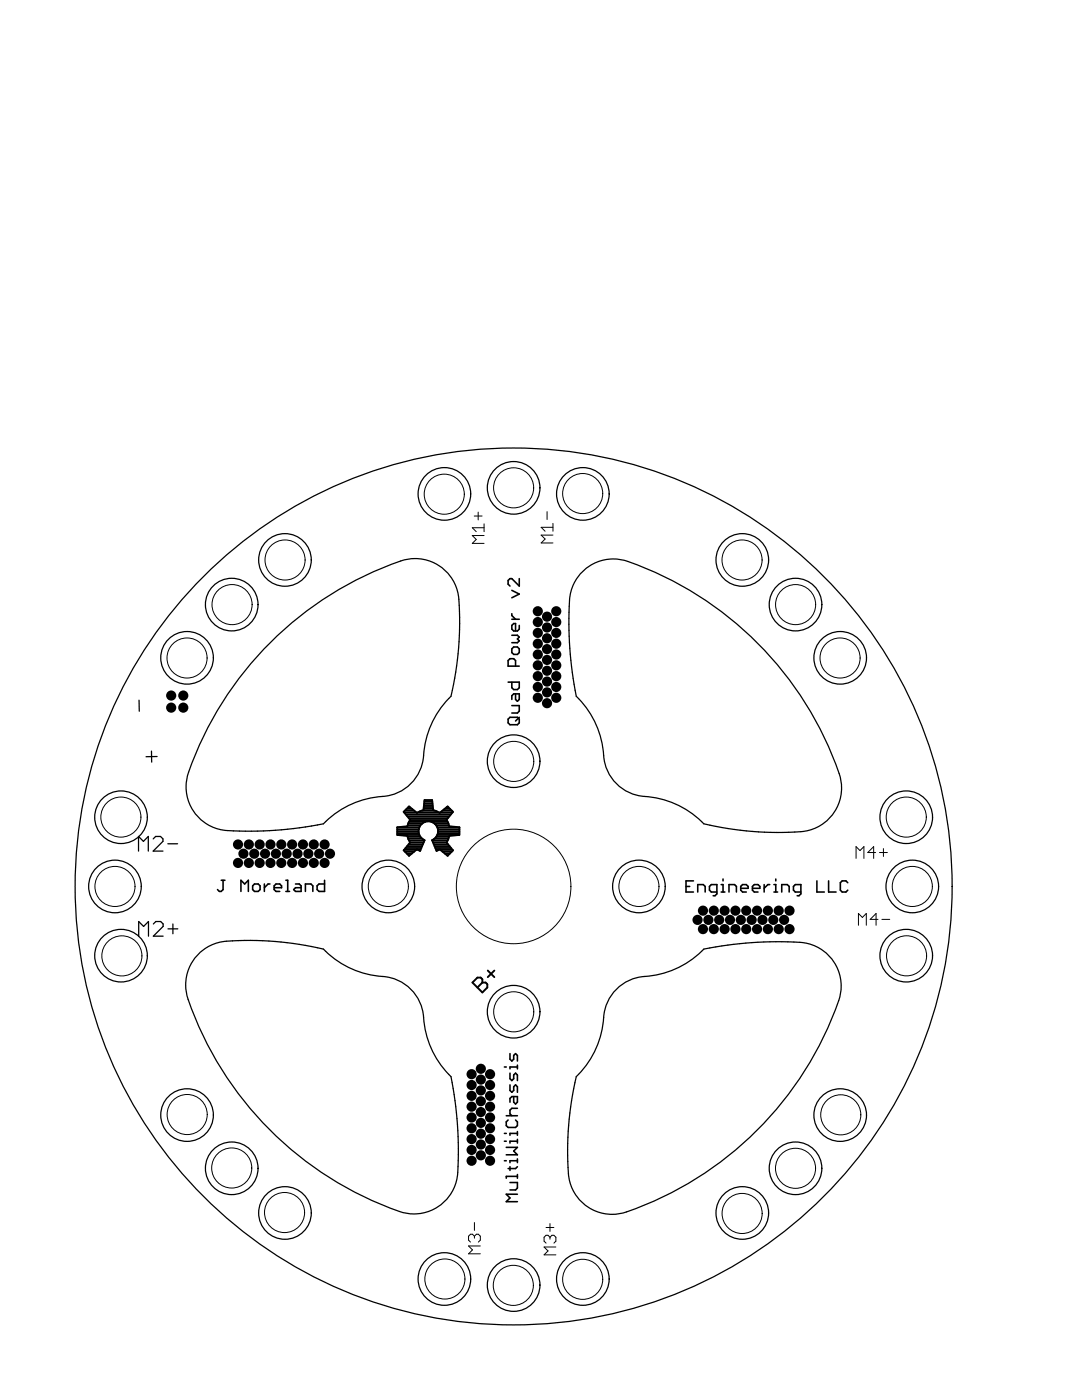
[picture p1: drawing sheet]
<svg xmlns="http://www.w3.org/2000/svg" width="216mm" height="279mm" viewBox="0 0 216 279" stroke-linecap="round" stroke-linejoin="round" font-family="sans-serif">
<g fill="none" stroke="#000" stroke-width=".32">
<path d="M102.1 117.8l1.5 .8-1.5 .7M103.6 115.5v1.5l-1.5-1.5h-.3l-.4 .3v.8l.4 .4M101.4 136.1h2.2v1.1l-.4 .4h-.7l-.4-.4v-1.1M102.1 129.5l.4-.4h.7l.4 .4v.7l-.4 .4h-.7l-.4-.4zM102.1 122.5v.3l.8 .8M102.1 126.8h1.1l.4 .4-.4 .3 .4 .4-.4 .4h-1.1M102.1 123.6h1.5M102.9 132.9v-1.1l-.4-.3h-.7l-.4 .3v1.1h2.2M102.9 138.5v1.1l.3 .4 .4-.4v-1.1h-1.1l-.4 .3v.8M103.6 124.8v.8l-.4 .3h-.7l-.4-.3v-.8l.4-.4h.4v1.5M101.4 143.5l.4-.3h1.4l.4 .3v.8l-.4 .3h-1.4l-.4-.3zM102.1 140.8h1.5v1.1l-.4 .4h-1.1"/>
<path d="M103.6 143.2l-.7 .7M44.1 175.7h.8M44.5 175.7v1.8l-.4 .4h-.3l-.4-.4M48.1 177.9v-2.2l.7 .7 .8-.7v2.2M50.4 176.8l.4-.4h.7l.4 .4v.7l-.4 .4h-.7l-.4-.4zM52.8 176.4v1.5M53.9 176.4h-.4l-.7 .8M54.7 177.2h1.5v-.4l-.4-.4h-.7l-.4 .4v.7l.4 .4h.7M57 177.9h.8M57 175.7h.4v2.2M59 176.4h.7l.4 .4v1.1h-1.1l-.4-.4 .4-.3h1.1M60.9 177.9v-1.5h1.2l.3 .4v1.1"/>
<path d="M64.8 175.7v2.2h-1.2l-.3-.4v-.7l.3-.4h1.2M136.9 176.9h.7M138.4 175.8h-1.5v2.2h1.5M139.2 178v-1.5h1.1l.4 .4v1.1M143 178h-1.1l-.3-.3v-.8l.3-.4h1.1v1.9l-.3 .4h-.4M143.9 178h.7M143.9 176.5h.4v1.5M144.3 175.4v.4M145.5 178v-1.5h1.1l.3 .4v1.1M147.8 177.3h1.5v-.4l-.4-.4h-.7l-.4 .4v.8l.4 .3h.7M150.1 177.3h1.5v-.4l-.3-.4h-.8l-.4 .4v.8l.4 .3h.8M152.5 176.5v1.5"/>
<path d="M153.6 176.5h-.4l-.7 .8M154.4 178h.8M154.4 176.5h.4v1.5M154.8 175.4v.4M156 178v-1.5h1.1l.4 .4v1.1M159.8 178h-1.1l-.4-.3v-.8l.4-.4h1.1v1.9l-.4 .4h-.3M163 175.8v2.2h1.5M165.3 175.8v2.2h1.5M169.2 176.2l-.4-.4h-.7l-.4 .4v1.5l.4 .3h.7l.4-.3M100.6 212.9h.4M101.8 210.3v1.1l.3 .4 .4-.4v-.8l.4-.3 .3 .3v1.2M101.8 214.2v1.1l.3 .4 .4-.4v-.8l.4-.3 .3 .3v1.2"/>
<path d="M101.8 216.5v1.1l.3 .4 .4-.4v-.7l.4-.4 .3 .4v1.1M102.5 218.8v1.2l.4 .3 .3-.3v-1.2h-1.1l-.3 .4v.8M103.2 212.6v.7M103.2 212.9h-1.4v.4M100.6 231.7h.4M100.6 227.8h.4M100.6 226.2h.4M101 229h2.2l-.7 .7 .7 .8h-2.2M101 222.7h2.2M101.4 223.5l-.4 .4v.7l.4 .4h1.5l.3-.4v-.7l-.3-.4M101.8 236h1.4v1.1l-.3 .4h-1.1M101.8 232.8v.8"/>
<path d="M103.2 238.3h-2.2l.8 .8-.8 .7h2.2M103.2 225.8v.8M103.2 227.4v.7M103.2 231.3v.7M103.2 234.4v.7M103.2 234.8h-2.2v.3M103.2 232.8l-.3 .4h-1.5M103.2 221.2h-1.1l-.3 .4v.7l.3 .4M103.2 226.2h-1.4v.4M103.2 227.8h-1.4v.3M103.2 231.7h-1.4v.3"/>
</g>
<g fill="none" stroke="#000" stroke-width=".25">
<path d="M116.4 113.9a8.7 8.7 0 0 1 8.9-1.9 68.2 68.2 0 0 1 42.5 43.8 8.8 8.8 0 0 1-9.2 10.3 64.6 64.6 0 0 1-18.2-1.7 18.6 18.6 0 0 0-12.8-5.6 9 9 0 0 1-7.3-9.2 18 18 0 0 0-5.3-10.6 72.2 72.2 0 0 1-1.2-20.3 8.7 8.7 0 0 1 2.6-4.8zM27.7 139.7l.1 2.2M54 128.2a66.6 66.6 0 0 1 27.4-16.6 8.8 8.8 0 0 1 10.2 9.2 64.6 64.6 0 0 1-1.6 18.2 18.6 18.6 0 0 0-5.6 12.8 9 9 0 0 1-9.2 7.3 18 18 0 0 0-10.7 5.3 72.2 72.2 0 0 1-20.3 1.2 8.7 8.7 0 0 1-6.6-11.5 68.7 68.7 0 0 1 16.4-25.9zM30.2 149.9l.1 2.2M31.3 151h-2.2M27.6 169.9v-3l1 1 1-1v3M30.6 167.4l.5-.5h.9l.5 .5v.5l-1.9 2h1.9M33.5 168.4h1.9M27.7 186.8v-2.9l1 1 .9-1v2.9M30.6 184.4l.5-.5h1l.4 .5v.5l-1.9 1.9h1.9M33.5 185.4h2M34.5 184.4v1.9"/>
<path d="M39.4 190.6a9.1 9.1 0 0 1 7-2.8 64.6 64.6 0 0 1 18.1 1.6 18.6 18.6 0 0 0 12.9 5.6 9 9 0 0 1 7.2 9.2 18 18 0 0 0 5.4 10.7 72.2 72.2 0 0 1 1.2 20.3 8.7 8.7 0 0 1-11.5 6.6 68.2 68.2 0 0 1-42.5-43.8 8.7 8.7 0 0 1 2.2-7.4zM125 241.9a68.5 68.5 0 0 0 42.6-43.1 8.8 8.8 0 0 0-9.2-10.8 75.5 75.5 0 0 0-18 1.4 18.6 18.6 0 0 1-12.8 5.6 9 9 0 0 0-7.3 9.2 18 18 0 0 1-5.3 10.7 62.2 62.2 0 0 0-1.4 20.4 8.7 8.7 0 0 0 11.4 6.6"/>
<circle cx="88.7" cy="98.6" r="5.3"/>
<circle cx="102.5" cy="97.4" r="5.3"/>
<circle cx="116.3" cy="98.6" r="5.3"/>
<circle cx="56.9" cy="111.7" r="5.3"/>
<circle cx="148.1" cy="111.7" r="5.3"/>
<circle cx="37.3" cy="131.3" r="5.3"/>
<circle cx="46.2" cy="120.7" r="5.3"/>
<circle cx="158.7" cy="120.7" r="5.3"/>
<circle cx="167.7" cy="131.3" r="5.3"/>
<circle cx="102.5" cy="151.9" r="5.3"/>
<circle cx="22.9" cy="176.9" r="5.3"/>
<circle cx="24.1" cy="163.1" r="5.3"/>
<circle cx="77.5" cy="176.9" r="5.3"/>
<circle cx="102.5" cy="176.9" r="87.5"/>
<circle cx="127.5" cy="176.9" r="5.3"/>
<circle cx="180.8" cy="163.1" r="5.3"/>
<circle cx="182" cy="176.9" r="5.3"/>
<circle cx="24.1" cy="190.7" r="5.3"/>
<circle cx="180.8" cy="190.7" r="5.3"/>
<circle cx="102.5" cy="201.9" r="5.3"/>
<circle cx="37.3" cy="222.5" r="5.3"/>
<circle cx="46.2" cy="233.2" r="5.3"/>
<circle cx="158.7" cy="233.2" r="5.3"/>
<circle cx="167.7" cy="222.5" r="5.3"/>
<circle cx="56.9" cy="242.1" r="5.3"/>
<circle cx="88.7" cy="255.3" r="5.3"/>
<circle cx="102.5" cy="256.5" r="5.3"/>
<circle cx="116.3" cy="255.3" r="5.3"/>
<circle cx="148.1" cy="242.1" r="5.3"/>
</g>
<g fill="none" stroke="#000" stroke-width=".2">
<path d="M94.6 103h1.6M95.4 102.2v1.6M96.6 106.9h-2.4l.8 .8-.8 .7h2.4M96.6 105.3h-2.4l.8 .8M96.6 104.5v1.6M109.2 102.1v1.6M110.3 106.8h-2.3l.8 .8-.8 .8h2.3M110.3 105.2h-2.3l.8 .8M110.3 104.5v1.5M170.8 171.3v-2.3l.8 .7 .8-.7v2.3M174.7 170.1h-1.5l1.1-1.1v2.3M175.5 170.1h1.6"/>
<path d="M176.3 169.4v1.5M171.3 184.7v-2.4l.8 .8 .8-.8v2.4M175.2 183.5h-1.6l1.2-1.2v2.4M176 183.5h1.5M94.7 246.7l.4-.4h.4l.3 .4v.8l-.3 .4M94.7 246.7l-.4-.4h-.4l-.4 .4v.8l.4 .4M94.7 244v1.5M94.7 246.7v.4M95.8 248.7h-2.3l.8 .7-.8 .8h2.3M109 245h1.5M109.7 246.9l-.4-.4h-.3l-.4 .4v.8l.4 .4M109.7 246.9l.4-.4h.4l.4 .4v.8l-.4 .4"/>
<path d="M109.7 244.2v1.6M109.7 246.9v.4M110.9 248.9h-2.3l.7 .7-.7 .8h2.3"/>
<circle cx="88.6" cy="98.6" r="4"/>
<circle cx="102.5" cy="97.4" r="4"/>
<circle cx="116.3" cy="98.5" r="4"/>
<circle cx="56.9" cy="111.8" r="4"/>
<circle cx="148.1" cy="111.8" r="4"/>
<circle cx="37.3" cy="131.3" r="4"/>
<circle cx="46.3" cy="120.7" r="4"/>
<circle cx="158.8" cy="120.7" r="4"/>
<circle cx="167.6" cy="131.3" r="4"/>
<circle cx="102.5" cy="152" r="4"/>
<circle cx="22.9" cy="176.9" r="4"/>
<circle cx="24.1" cy="163.1" r="4"/>
<circle cx="77.5" cy="176.9" r="4"/>
<circle cx="102.5" cy="176.9" r="11.4"/>
<circle cx="127.5" cy="176.9" r="4"/>
<circle cx="180.8" cy="163.1" r="4"/>
<circle cx="182" cy="176.9" r="4"/>
<circle cx="24.3" cy="190.8" r="4"/>
<circle cx="180.9" cy="190.8" r="4"/>
<circle cx="102.5" cy="201.9" r="4"/>
<circle cx="37.3" cy="222.4" r="4"/>
<circle cx="46.2" cy="233.1" r="4"/>
<circle cx="158.7" cy="233.2" r="4"/>
<circle cx="167.8" cy="222.5" r="4"/>
<circle cx="56.8" cy="242" r="4"/>
<circle cx="88.8" cy="255.3" r="4"/>
<circle cx="102.4" cy="256.5" r="4"/>
<circle cx="116.3" cy="255.3" r="4"/>
<circle cx="148.1" cy="242.2" r="4"/>
</g>
<path d="M95.3 195.1h.6l.3 .3v.7h.7l.3 .3v.7l-1 1-1.9-2zM96.2 196.1l-.9 1M97.3 193.7l1.3 1.3M98.6 193.7l-1.3 1.3" fill="none" stroke="#000" stroke-width=".38"/>
<g fill="none" stroke="#000" stroke-width=".37">
<path d="M84.7 159.9h1.6M79.3 166.3h4.3M79.3 165.9h4.2M79.3 165.5h4.2M79.3 165.1h4.4M79.3 166.6h4.4M80.6 169.6h2.5M80.7 162.2h2.4M80.8 161.8h1.9M80.8 170h1.8M80.9 169.2h3.2M81 162.5h9"/>
<path d="M81.1 161.4h1.1M81.2 170.4h1M81.2 168.9h3M81.3 162.9h8.4M81.3 164.8h2.6M81.3 167h2.6M81.4 164.4h2.8M81.5 167.4h2.7M81.5 161.1h.3M81.5 168.5h2.9M81.6 170.7h.1M81.6 163.3h7.8"/>
<path d="M81.6 164h3.2M81.6 167.8h3.1M81.8 163.7h7.3M81.8 168.1h2.7M83.3 162.2h4.3M83.4 169.6h.5M83.6 166.2l.1 .4M84.1 161.8h2.7M84.1 164.4a1.95 1.95 0 0 0-.5 1.8M84.5 161.4h1.9M84.6 161.1h1.8M84.6 160.7h1.7"/>
<path d="M84.6 160.3h1.7M84.8 164a1.95 1.95 0 0 1 2.5 1.2 1.95 1.95 0 0 1-1.1 2.5l.9 2.1 .6-.3 1.6 1.3 1.1-1.1-1.3-1.6 .6-1.3 2-.2v-1.5l-2-.2-.6-1.3 1.3-1.6-1.1-1.1-1.6 1.3-1.3-.5-.2-2h-1.5l-.2 2-1.3 .5-1.6-1.3-1.1 1.1 1.3 1.6-.5 1.3-2 .2v1.5l2 .2 .5 1.3-1.3 1.6 1.1 1.1 1.6-1.3 .6 .3 .9-2.1-.6-.5-.4-.6M84.8 164l-.7 .4M86.1 164h3.2M86.2 167.8h3.1M86.4 168.1h2.7M86.6 168.5h2.8M86.7 167.4h2.8M86.7 168.9h3M86.8 164.4h2.7M86.9 169.2h3.1M87 169.6h.5"/>
<path d="M87 167h2.6M87.1 164.8h2.5M87.3 166.6h4.3M87.3 165.1h4.4M87.4 166.3h4.3M87.4 165.5h4.3M87.4 165.9h4.3M87.8 162.2h2.5M87.9 169.6h2.4M88.3 161.8h1.9M88.3 170h1.8M88.7 161.4h1.1"/>
<path d="M88.8 170.4h1M89.2 161.1h.2M89.2 170.7h.2"/>
</g>
<g fill="#000">
<circle cx="34.2" cy="138.8" r="1.02"/>
<circle cx="36.6" cy="138.8" r="1.02"/>
<circle cx="107.3" cy="122" r="1.02"/>
<circle cx="107.3" cy="132.8" r="1.02"/>
<circle cx="107.3" cy="124.1" r="1.02"/>
<circle cx="107.3" cy="134.9" r="1.02"/>
<circle cx="107.3" cy="130.6" r="1.02"/>
<circle cx="107.3" cy="128.5" r="1.02"/>
<circle cx="107.3" cy="126.3" r="1.02"/>
<circle cx="107.3" cy="137.1" r="1.02"/>
<circle cx="107.3" cy="139.3" r="1.02"/>
<circle cx="109.2" cy="136" r="1.02"/>
<circle cx="109.2" cy="127.4" r="1.02"/>
<circle cx="109.2" cy="129.5" r="1.02"/>
<circle cx="109.2" cy="138.2" r="1.02"/>
<circle cx="109.2" cy="125.2" r="1.02"/>
<circle cx="109.2" cy="123.1" r="1.02"/>
<circle cx="109.2" cy="133.9" r="1.02"/>
<circle cx="109.2" cy="131.7" r="1.02"/>
<circle cx="111" cy="122" r="1.02"/>
<circle cx="111" cy="132.8" r="1.02"/>
<circle cx="111" cy="124.1" r="1.02"/>
<circle cx="111" cy="134.9" r="1.02"/>
<circle cx="111" cy="130.6" r="1.02"/>
<circle cx="111" cy="128.5" r="1.02"/>
<circle cx="111" cy="126.3" r="1.02"/>
<circle cx="111" cy="137.1" r="1.02"/>
<circle cx="111" cy="139.3" r="1.02"/>
<circle cx="34.2" cy="141.2" r="1.02"/>
<circle cx="36.6" cy="141.2" r="1.02"/>
<circle cx="109.2" cy="140.3" r="1.02"/>
<circle cx="47.5" cy="172.2" r="1.02"/>
<circle cx="47.5" cy="168.5" r="1.02"/>
<circle cx="48.6" cy="170.4" r="1.02"/>
<circle cx="49.7" cy="172.2" r="1.02"/>
<circle cx="49.7" cy="168.5" r="1.02"/>
<circle cx="50.7" cy="170.4" r="1.02"/>
<circle cx="51.8" cy="172.2" r="1.02"/>
<circle cx="51.8" cy="168.5" r="1.02"/>
<circle cx="52.9" cy="170.4" r="1.02"/>
<circle cx="54" cy="172.2" r="1.02"/>
<circle cx="54" cy="168.5" r="1.02"/>
<circle cx="55.1" cy="170.4" r="1.02"/>
<circle cx="56.1" cy="172.2" r="1.02"/>
<circle cx="56.1" cy="168.5" r="1.02"/>
<circle cx="57.2" cy="170.4" r="1.02"/>
<circle cx="58.3" cy="172.2" r="1.02"/>
<circle cx="58.3" cy="168.5" r="1.02"/>
<circle cx="59.4" cy="170.4" r="1.02"/>
<circle cx="60.4" cy="172.2" r="1.02"/>
<circle cx="60.4" cy="168.5" r="1.02"/>
<circle cx="61.5" cy="170.4" r="1.02"/>
<circle cx="62.6" cy="172.2" r="1.02"/>
<circle cx="62.6" cy="168.5" r="1.02"/>
<circle cx="63.7" cy="170.4" r="1.02"/>
<circle cx="64.8" cy="172.2" r="1.02"/>
<circle cx="64.8" cy="168.5" r="1.02"/>
<circle cx="65.8" cy="170.4" r="1.02"/>
<circle cx="139.2" cy="183.6" r="1.02"/>
<circle cx="140.3" cy="181.7" r="1.02"/>
<circle cx="140.3" cy="185.4" r="1.02"/>
<circle cx="141.3" cy="183.6" r="1.02"/>
<circle cx="142.4" cy="181.7" r="1.02"/>
<circle cx="142.4" cy="185.4" r="1.02"/>
<circle cx="143.5" cy="183.6" r="1.02"/>
<circle cx="144.6" cy="181.7" r="1.02"/>
<circle cx="144.6" cy="185.4" r="1.02"/>
<circle cx="145.7" cy="183.6" r="1.02"/>
<circle cx="146.7" cy="181.7" r="1.02"/>
<circle cx="146.7" cy="185.4" r="1.02"/>
<circle cx="147.8" cy="183.6" r="1.02"/>
<circle cx="148.9" cy="181.7" r="1.02"/>
<circle cx="148.9" cy="185.4" r="1.02"/>
<circle cx="150" cy="183.6" r="1.02"/>
<circle cx="151.1" cy="181.7" r="1.02"/>
<circle cx="151.1" cy="185.4" r="1.02"/>
<circle cx="152.1" cy="183.6" r="1.02"/>
<circle cx="153.2" cy="181.7" r="1.02"/>
<circle cx="153.2" cy="185.4" r="1.02"/>
<circle cx="154.3" cy="183.6" r="1.02"/>
<circle cx="155.4" cy="181.7" r="1.02"/>
<circle cx="155.4" cy="185.4" r="1.02"/>
<circle cx="156.5" cy="183.6" r="1.02"/>
<circle cx="157.5" cy="181.7" r="1.02"/>
<circle cx="157.5" cy="185.4" r="1.02"/>
<circle cx="94.1" cy="216.5" r="1.02"/>
<circle cx="94.1" cy="214.4" r="1.02"/>
<circle cx="94.1" cy="218.7" r="1.02"/>
<circle cx="95.9" cy="219.8" r="1.02"/>
<circle cx="95.9" cy="217.6" r="1.02"/>
<circle cx="95.9" cy="215.5" r="1.02"/>
<circle cx="95.9" cy="213.3" r="1.02"/>
<circle cx="97.8" cy="216.5" r="1.02"/>
<circle cx="97.8" cy="214.4" r="1.02"/>
<circle cx="97.8" cy="218.7" r="1.02"/>
<circle cx="94.1" cy="227.3" r="1.02"/>
<circle cx="94.1" cy="225.2" r="1.02"/>
<circle cx="94.1" cy="223" r="1.02"/>
<circle cx="94.1" cy="231.7" r="1.02"/>
<circle cx="94.1" cy="220.9" r="1.02"/>
<circle cx="94.1" cy="229.5" r="1.02"/>
<circle cx="95.9" cy="221.9" r="1.02"/>
<circle cx="95.9" cy="230.6" r="1.02"/>
<circle cx="95.9" cy="228.4" r="1.02"/>
<circle cx="95.9" cy="226.3" r="1.02"/>
<circle cx="95.9" cy="224.1" r="1.02"/>
<circle cx="97.8" cy="227.3" r="1.02"/>
<circle cx="97.8" cy="225.2" r="1.02"/>
<circle cx="97.8" cy="223" r="1.02"/>
<circle cx="97.8" cy="231.7" r="1.02"/>
<circle cx="97.8" cy="220.9" r="1.02"/>
<circle cx="97.8" cy="229.5" r="1.02"/>
</g>
</svg>
